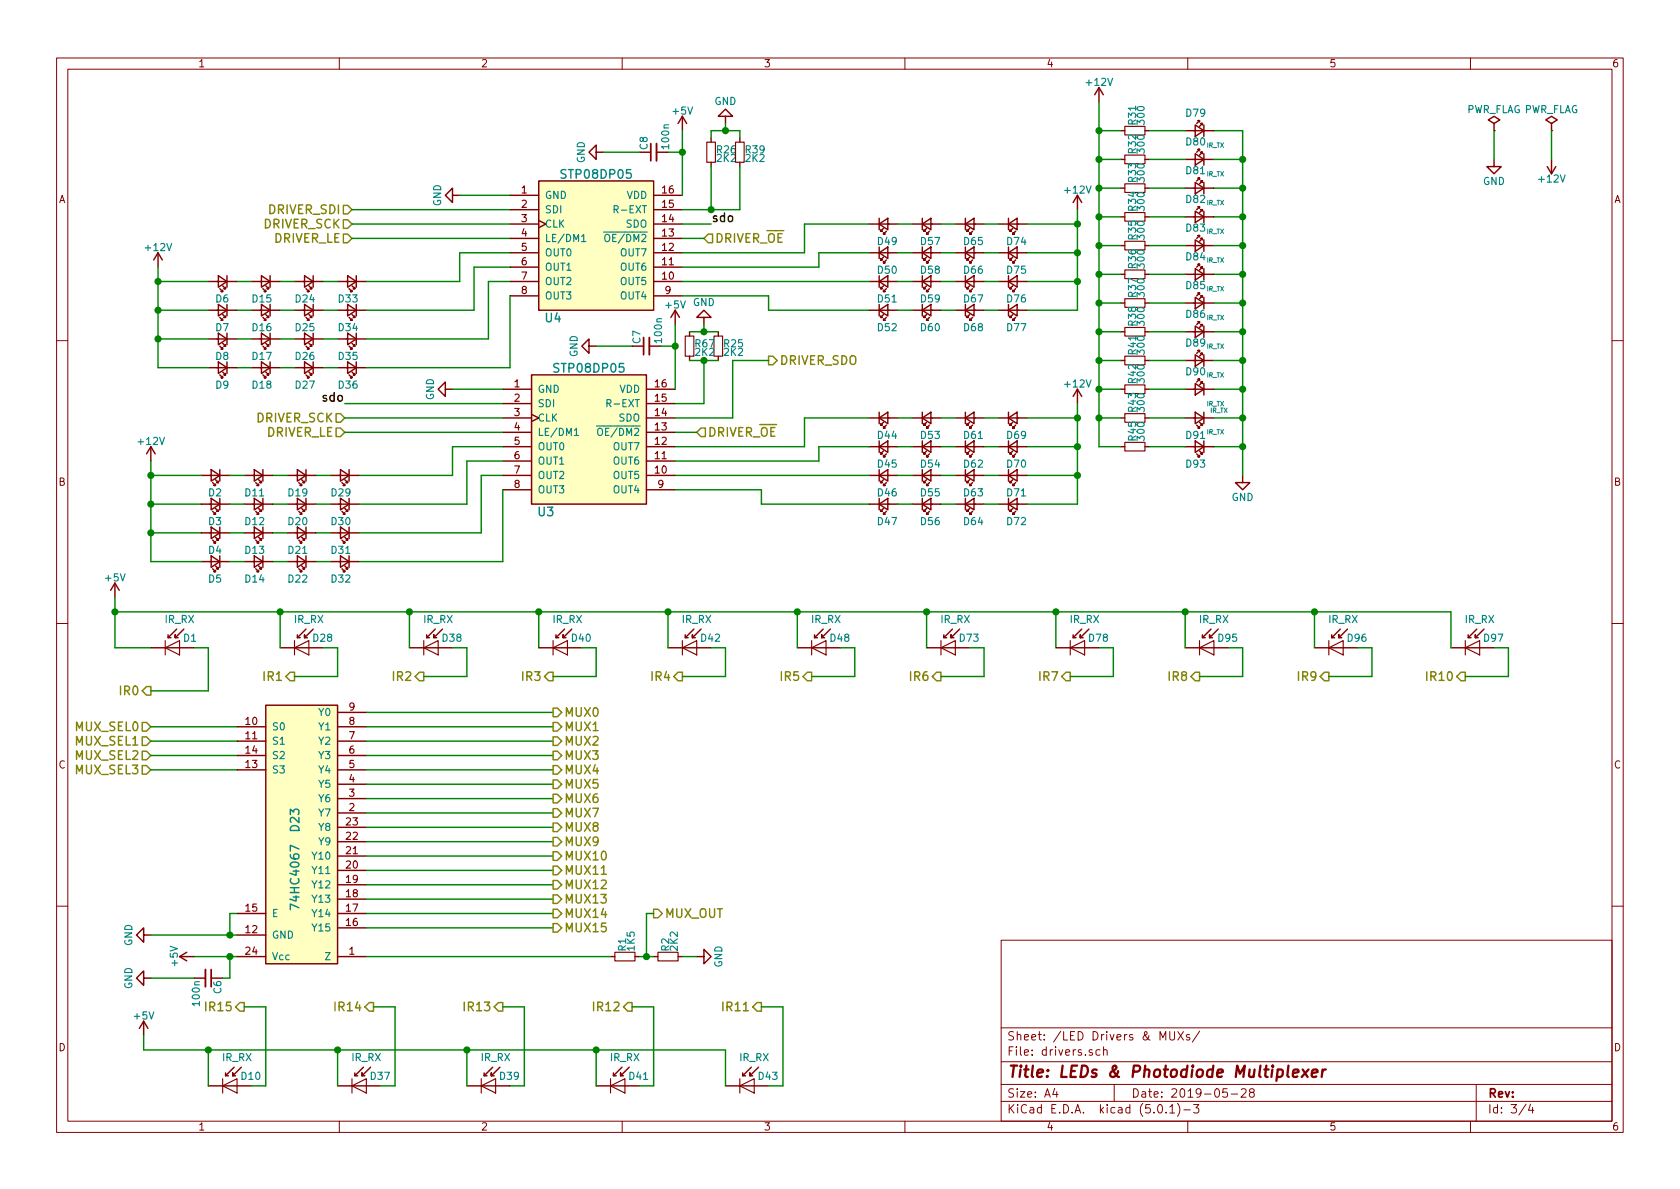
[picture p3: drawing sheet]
<svg xmlns="http://www.w3.org/2000/svg" width="297mm" height="210mm" viewBox="0 0 297 210" stroke-linecap="round" stroke-linejoin="round" font-family="sans-serif">
<defs><g id="words">
<text font-size="2.8" fill="#840000" x="178" y="190.5">Title: LEDs &amp; Photodiode Multiplexer</text>
<g font-size="2.1" fill="#008484">
<text x="99.5" y="31.6">STP08DP05</text>
<text x="96.4" y="57">U4</text>
<text x="98.2" y="65.9">STP08DP05</text>
<text x="95.2" y="91.3">U3</text>
<text x="52.9" y="147" transform="rotate(-90 52.9 147)">D23</text>
<text x="52.9" y="160.2" transform="rotate(-90 52.9 160.2)">74HC4067</text>
</g>
<g font-size="2.1" fill="#848400">
<text x="46.7" y="40.4">DRIVER_SCK</text>
<text x="47.6" y="37.8">DRIVER_SDI</text>
<text x="48.4" y="42.9">DRIVER_LE</text>
<text x="126.3" y="42.9">DRIVER_OE</text>
<text x="137.8" y="64.5">DRIVER_SDO</text>
<text x="45.4" y="74.7">DRIVER_SCK</text>
<text x="47.2" y="77.2">DRIVER_LE</text>
<text x="125.1" y="77.2">DRIVER_OE</text>
<text x="21.5" y="122.9">IR0</text>
<text x="46.9" y="120.4">IR1</text>
<text x="69.7" y="120.4">IR2</text>
<text x="92.6" y="120.4">IR3</text>
<text x="115.5" y="120.4">IR4</text>
<text x="138.3" y="120.4">IR5</text>
<text x="161.2" y="120.4">IR6</text>
<text x="184" y="120.4">IR7</text>
<text x="206.9" y="120.4">IR8</text>
<text x="229.8" y="120.4">IR9</text>
<text x="252.7" y="120.4">IR10</text>
<text x="13.6" y="129.3">MUX_SEL0</text>
<text x="13.6" y="131.8">MUX_SEL1</text>
<text x="99.7" y="126.7">MUX0</text>
<text x="99.7" y="129.3">MUX1</text>
<text x="99.7" y="131.8">MUX2</text>
<text x="13.6" y="134.4">MUX_SEL2</text>
<text x="13.6" y="136.9">MUX_SEL3</text>
<text x="99.7" y="134.4">MUX3</text>
<text x="99.7" y="136.9">MUX4</text>
<text x="99.7" y="139.4">MUX5</text>
<text x="99.7" y="142">MUX6</text>
<text x="99.7" y="144.5">MUX7</text>
<text x="99.7" y="147.1">MUX8</text>
<text x="99.7" y="149.6">MUX9</text>
<text x="99.7" y="152.1">MUX10</text>
<text x="99.7" y="154.7">MUX11</text>
<text x="99.7" y="157.2">MUX12</text>
<text x="99.7" y="159.8">MUX13</text>
<text x="99.7" y="162.3">MUX14</text>
<text x="99.7" y="164.8">MUX15</text>
<text x="117.4" y="162.3">MUX_OUT</text>
<text x="36.8" y="178.8">IR15</text>
<text x="59.7" y="178.8">IR14</text>
<text x="82.5" y="178.8">IR13</text>
<text x="105.4" y="178.8">IR12</text>
<text x="128.3" y="178.8">IR11</text>
</g>
<g font-size="2.1">
<text x="125.7" y="39.3">sdo</text>
<text x="57.2" y="71">sdo</text>
</g>
<g font-size="2.1" fill="#840000">
<text x="178" y="184">Sheet: /LED Drivers &amp; MUXs/</text>
<text x="178" y="186.7">File: drivers.sch</text>
<text x="178" y="196.9">KiCad E.D.A. kicad (5.0.1)-3</text>
<text x="178" y="194.1">Size: A4</text>
<text x="200" y="194.1">Date: 2019-05-28</text>
<text x="263" y="194.1">Rev:</text>
<text x="263" y="196.9">Id: 3/4</text>
</g>
<g font-size="1.8" fill="#840000">
<text x="35" y="11.9">1</text>
<text x="85" y="11.9">2</text>
<text x="135" y="11.9">3</text>
<text x="185" y="11.9">4</text>
<text x="235" y="11.9">5</text>
<text x="285" y="11.9">6</text>
<text x="10.4" y="35.9">A</text>
<text x="92.2" y="34.2">1</text>
<text x="117.1" y="34.2">16</text>
<text x="285.4" y="35.9">A</text>
<text x="92.2" y="36.7">2</text>
<text x="92.2" y="39.3">3</text>
<text x="92.2" y="41.8">4</text>
<text x="117.1" y="41.8">13</text>
<text x="117.1" y="39.3">14</text>
<text x="117.1" y="36.7">15</text>
<text x="92.2" y="44.4">5</text>
<text x="92.2" y="46.9">6</text>
<text x="117.1" y="46.9">11</text>
<text x="117.1" y="44.4">12</text>
<text x="92.2" y="49.4">7</text>
<text x="92.2" y="52">8</text>
<text x="117.1" y="49.4">10</text>
<text x="117.6" y="52">9</text>
<text x="91" y="68.5">1</text>
<text x="91" y="71">2</text>
<text x="115.9" y="71">15</text>
<text x="115.9" y="68.5">16</text>
<text x="91" y="73.6">3</text>
<text x="91" y="76.1">4</text>
<text x="115.9" y="76.1">13</text>
<text x="115.9" y="73.6">14</text>
<text x="91" y="78.7">5</text>
<text x="91" y="81.2">6</text>
<text x="91" y="83.7">7</text>
<text x="115.9" y="83.7">10</text>
<text x="115.9" y="81.2">11</text>
<text x="115.9" y="78.7">12</text>
<text x="10.4" y="85.9">B</text>
<text x="91" y="86.3">8</text>
<text x="116.4" y="86.3">9</text>
<text x="285.4" y="85.9">B</text>
<text x="61.7" y="125.6">9</text>
<text x="43.5" y="128.2">10</text>
<text x="43.5" y="130.7">11</text>
<text x="61.7" y="130.7">7</text>
<text x="61.7" y="128.2">8</text>
<text x="10.4" y="135.9">C</text>
<text x="43.5" y="135.8">13</text>
<text x="43.5" y="133.3">14</text>
<text x="61.7" y="135.8">5</text>
<text x="61.7" y="133.3">6</text>
<text x="285.4" y="135.9">C</text>
<text x="61.7" y="143.4">2</text>
<text x="61.7" y="140.9">3</text>
<text x="61.7" y="138.3">4</text>
<text x="61.3" y="148.5">22</text>
<text x="61.3" y="146">23</text>
<text x="61.3" y="153.6">20</text>
<text x="61.3" y="151">21</text>
<text x="43.5" y="161.2">15</text>
<text x="61.3" y="161.2">17</text>
<text x="61.3" y="158.7">18</text>
<text x="61.3" y="156.1">19</text>
<text x="43.5" y="165">12</text>
<text x="61.3" y="163.7">16</text>
<text x="43.5" y="168.8">24</text>
<text x="61.7" y="168.8">1</text>
<text x="10.4" y="185.9">D</text>
<text x="285.4" y="185.9">D</text>
<text x="35" y="199.9">1</text>
<text x="85" y="199.9">2</text>
<text x="135" y="199.9">3</text>
<text x="185" y="199.9">4</text>
<text x="235" y="199.9">5</text>
<text x="285" y="199.9">6</text>
</g>
<g font-size="1.8" fill="#008484">
<text x="192.2" y="15.2">+12V</text>
<text x="119" y="20.3">+5V</text>
<text x="126.3" y="18.6">GND</text>
<text x="200.9" y="22" transform="rotate(-90 200.9 22)">R31</text>
<text x="202.4" y="21.9" transform="rotate(-90 202.4 21.9)">300</text>
<text x="209.8" y="20.6">D79</text>
<text x="259.2" y="20">PWR_FLAG PWR_FLAG</text>
<text x="103.4" y="28.9" transform="rotate(-90 103.4 28.9)">GND</text>
<text x="114.5" y="26.4" transform="rotate(-90 114.5 26.4)">C8</text>
<text x="118.3" y="26.2" transform="rotate(-90 118.3 26.2)">100n</text>
<text x="126.8" y="27.1">R26</text>
<text x="126.8" y="28.6">2K2</text>
<text x="131.9" y="27.1">R39</text>
<text x="131.9" y="28.6">2K2</text>
<text x="200.9" y="27.1" transform="rotate(-90 200.9 27.1)">R32</text>
<text x="202.4" y="27" transform="rotate(-90 202.4 27)">300</text>
<text x="209.8" y="25.7">D80</text>
<text x="96.3" y="35.2">GND</text>
<text x="110.8" y="35.2">VDD</text>
<text x="188.4" y="34.2">+12V</text>
<text x="200.9" y="32.2" transform="rotate(-90 200.9 32.2)">R33</text>
<text x="202.4" y="32" transform="rotate(-90 202.4 32)">300</text>
<text x="209.8" y="35.9">D82</text>
<text x="209.8" y="30.8">D81</text>
<text x="262.2" y="32.7">GND</text>
<text x="272.2" y="32.3">+12V</text>
<text x="78" y="36.5" transform="rotate(-90 78 36.5)">GND</text>
<text x="96.3" y="37.7">SDI</text>
<text x="96.3" y="40.3">CLK</text>
<text x="109.2" y="37.7">R-EXT</text>
<text x="110.7" y="40.3">SDO</text>
<text x="200.9" y="37.3" transform="rotate(-90 200.9 37.3)">R34</text>
<text x="202.4" y="37.1" transform="rotate(-90 202.4 37.1)">300</text>
<text x="209.8" y="41">D83</text>
<text x="25.9" y="44.4">+12V</text>
<text x="96.3" y="42.8">LE/DM1</text>
<text x="96.3" y="45.3">OUT0</text>
<text x="96.3" y="47.9">OUT1</text>
<text x="107.8" y="42.8">OE/DM2</text>
<text x="109.8" y="47.9">OUT6</text>
<text x="109.8" y="45.3">OUT7</text>
<text x="155.2" y="43.3">D49</text>
<text x="162.9" y="43.3">D57</text>
<text x="170.5" y="43.3">D65</text>
<text x="178.1" y="43.3">D74</text>
<text x="200.9" y="47.4" transform="rotate(-90 200.9 47.4)">R36</text>
<text x="200.9" y="42.3" transform="rotate(-90 200.9 42.3)">R35</text>
<text x="202.4" y="47.3" transform="rotate(-90 202.4 47.3)">300</text>
<text x="202.4" y="42.2" transform="rotate(-90 202.4 42.2)">300</text>
<text x="209.8" y="46">D84</text>
<text x="38.2" y="53.5">D6</text>
<text x="44.7" y="53.5">D15</text>
<text x="52.3" y="53.5">D24</text>
<text x="59.9" y="53.5">D33</text>
<text x="96.3" y="50.4">OUT2</text>
<text x="96.3" y="53">OUT3</text>
<text x="109.8" y="53">OUT4</text>
<text x="109.8" y="50.4">OUT5</text>
<text x="155.2" y="53.5">D51</text>
<text x="155.2" y="48.4">D50</text>
<text x="162.9" y="53.5">D59</text>
<text x="162.9" y="48.4">D58</text>
<text x="170.5" y="53.5">D67</text>
<text x="170.5" y="48.4">D66</text>
<text x="178.1" y="53.5">D76</text>
<text x="178.1" y="48.4">D75</text>
<text x="200.9" y="52.5" transform="rotate(-90 200.9 52.5)">R37</text>
<text x="202.4" y="52.4" transform="rotate(-90 202.4 52.4)">300</text>
<text x="209.8" y="51.1">D85</text>
<text x="38.2" y="58.6">D7</text>
<text x="44.7" y="58.6">D16</text>
<text x="52.3" y="58.6">D25</text>
<text x="59.9" y="58.6">D34</text>
<text x="117.8" y="54.6">+5V</text>
<text x="122.5" y="54.1">GND</text>
<text x="155.2" y="58.6">D52</text>
<text x="162.9" y="58.6">D60</text>
<text x="170.5" y="58.6">D68</text>
<text x="178.1" y="58.6">D77</text>
<text x="200.9" y="57.6" transform="rotate(-90 200.9 57.6)">R38</text>
<text x="202.4" y="57.4" transform="rotate(-90 202.4 57.4)">300</text>
<text x="209.8" y="56.2">D86</text>
<text x="38.2" y="63.6">D8</text>
<text x="44.7" y="63.6">D17</text>
<text x="52.3" y="63.6">D26</text>
<text x="59.9" y="63.6">D35</text>
<text x="102.1" y="63.2" transform="rotate(-90 102.1 63.2)">GND</text>
<text x="113.2" y="60.7" transform="rotate(-90 113.2 60.7)">C7</text>
<text x="117" y="60.5" transform="rotate(-90 117 60.5)">100n</text>
<text x="123" y="61.4">R67</text>
<text x="123" y="62.9">2K2</text>
<text x="128.1" y="61.4">R25</text>
<text x="128.1" y="62.9">2K2</text>
<text x="200.9" y="62.7" transform="rotate(-90 200.9 62.7)">R41</text>
<text x="202.4" y="62.5" transform="rotate(-90 202.4 62.5)">300</text>
<text x="209.8" y="61.3">D89</text>
<text x="38.2" y="68.7">D9</text>
<text x="44.7" y="68.7">D18</text>
<text x="52.3" y="68.7">D27</text>
<text x="59.9" y="68.7">D36</text>
<text x="76.7" y="70.8" transform="rotate(-90 76.7 70.8)">GND</text>
<text x="95" y="69.5">GND</text>
<text x="109.6" y="69.5">VDD</text>
<text x="188.4" y="68.5">+12V</text>
<text x="200.9" y="67.7" transform="rotate(-90 200.9 67.7)">R42</text>
<text x="202.4" y="67.6" transform="rotate(-90 202.4 67.6)">300</text>
<text x="209.8" y="66.4">D90</text>
<text x="95" y="72">SDI</text>
<text x="95" y="74.5">CLK</text>
<text x="95" y="77.1">LE/DM1</text>
<text x="106.5" y="77.1">OE/DM2</text>
<text x="108" y="72">R-EXT</text>
<text x="109.4" y="74.5">SDO</text>
<text x="155.2" y="77.6">D44</text>
<text x="162.9" y="77.6">D53</text>
<text x="170.5" y="77.6">D61</text>
<text x="178.1" y="77.6">D69</text>
<text x="200.9" y="77.9" transform="rotate(-90 200.9 77.9)">R45</text>
<text x="200.9" y="72.8" transform="rotate(-90 200.9 72.8)">R43</text>
<text x="202.4" y="77.8" transform="rotate(-90 202.4 77.8)">300</text>
<text x="202.4" y="72.7" transform="rotate(-90 202.4 72.7)">300</text>
<text x="209.8" y="77.6">D91</text>
<text x="24.6" y="78.7">+12V</text>
<text x="95" y="79.6">OUT0</text>
<text x="95" y="82.2">OUT1</text>
<text x="108.6" y="82.2">OUT6</text>
<text x="108.6" y="79.6">OUT7</text>
<text x="155.2" y="82.7">D45</text>
<text x="162.9" y="82.7">D54</text>
<text x="170.5" y="82.7">D62</text>
<text x="178.1" y="82.7">D70</text>
<text x="209.8" y="82.7">D93</text>
<text x="36.9" y="87.8">D2</text>
<text x="43.4" y="87.8">D11</text>
<text x="51" y="87.8">D19</text>
<text x="58.6" y="87.8">D29</text>
<text x="95" y="84.7">OUT2</text>
<text x="95" y="87.2">OUT3</text>
<text x="108.6" y="87.2">OUT4</text>
<text x="108.6" y="84.7">OUT5</text>
<text x="155.2" y="87.8">D46</text>
<text x="162.9" y="87.8">D55</text>
<text x="170.5" y="87.8">D63</text>
<text x="178.1" y="87.8">D71</text>
<text x="217.8" y="88.6">GND</text>
<text x="36.9" y="92.9">D3</text>
<text x="43.4" y="92.9">D12</text>
<text x="51" y="92.9">D20</text>
<text x="58.6" y="92.9">D30</text>
<text x="155.2" y="92.9">D47</text>
<text x="162.9" y="92.9">D56</text>
<text x="170.5" y="92.9">D64</text>
<text x="178.1" y="92.9">D72</text>
<text x="36.9" y="97.9">D4</text>
<text x="43.4" y="97.9">D13</text>
<text x="51" y="97.9">D21</text>
<text x="58.6" y="97.9">D31</text>
<text x="18.7" y="102.8">+5V</text>
<text x="36.9" y="103">D5</text>
<text x="43.4" y="103">D14</text>
<text x="51" y="103">D22</text>
<text x="58.6" y="103">D32</text>
<text x="29.2" y="110.2">IR_RX</text>
<text x="32.5" y="113.5">D1</text>
<text x="52" y="110.2">IR_RX</text>
<text x="55.4" y="113.5">D28</text>
<text x="74.9" y="110.2">IR_RX</text>
<text x="78.3" y="113.5">D38</text>
<text x="97.7" y="110.2">IR_RX</text>
<text x="101.1" y="113.5">D40</text>
<text x="120.6" y="110.2">IR_RX</text>
<text x="124" y="113.5">D42</text>
<text x="143.5" y="110.2">IR_RX</text>
<text x="146.9" y="113.5">D48</text>
<text x="166.3" y="110.2">IR_RX</text>
<text x="169.7" y="113.5">D73</text>
<text x="189.2" y="110.2">IR_RX</text>
<text x="192.6" y="113.5">D78</text>
<text x="212" y="110.2">IR_RX</text>
<text x="215.4" y="113.5">D95</text>
<text x="234.9" y="110.2">IR_RX</text>
<text x="238.3" y="113.5">D96</text>
<text x="259" y="110.2">IR_RX</text>
<text x="262.4" y="113.5">D97</text>
<text x="48" y="129.2">S0</text>
<text x="48" y="131.7">S1</text>
<text x="56.5" y="131.7">Y2</text>
<text x="56.5" y="129.2">Y1</text>
<text x="56.5" y="126.6">Y0</text>
<text x="48" y="136.8">S3</text>
<text x="48" y="134.2">S2</text>
<text x="56.5" y="136.8">Y4</text>
<text x="56.5" y="134.2">Y3</text>
<text x="56.5" y="141.9">Y6</text>
<text x="56.5" y="139.3">Y5</text>
<text x="56.5" y="144.4">Y7</text>
<text x="56.5" y="149.5">Y9</text>
<text x="56.5" y="146.9">Y8</text>
<text x="55.5" y="154.6">Y11</text>
<text x="55.5" y="152">Y10</text>
<text x="55.5" y="159.6">Y13</text>
<text x="55.5" y="157.1">Y12</text>
<text x="23.4" y="167.3" transform="rotate(-90 23.4 167.3)">GND</text>
<text x="48" y="166">GND</text>
<text x="48" y="162.2">E</text>
<text x="55.5" y="164.7">Y15</text>
<text x="55.5" y="162.2">Y14</text>
<text x="31.4" y="170.8" transform="rotate(-90 31.4 170.8)">+5V</text>
<text x="48" y="169.8">Vcc</text>
<text x="57.6" y="169.8">Z</text>
<text x="110.7" y="168.2" transform="rotate(-90 110.7 168.2)">R1</text>
<text x="112.2" y="168.1" transform="rotate(-90 112.2 168.1)">1K5</text>
<text x="118.3" y="168.2" transform="rotate(-90 118.3 168.2)">R2</text>
<text x="119.8" y="168.1" transform="rotate(-90 119.8 168.1)">2K2</text>
<text x="127.7" y="171.1" transform="rotate(-90 127.7 171.1)">GND</text>
<text x="23.4" y="174.9" transform="rotate(-90 23.4 174.9)">GND</text>
<text x="35.3" y="177.7" transform="rotate(-90 35.3 177.7)">100n</text>
<text x="39.1" y="175.7" transform="rotate(-90 39.1 175.7)">C6</text>
<text x="23.8" y="180.3">+5V</text>
<text x="39.3" y="187.6">IR_RX</text>
<text x="42.7" y="191">D10</text>
<text x="62.2" y="187.6">IR_RX</text>
<text x="65.6" y="191">D37</text>
<text x="85" y="187.6">IR_RX</text>
<text x="88.4" y="191">D39</text>
<text x="107.9" y="187.6">IR_RX</text>
<text x="111.3" y="191">D41</text>
<text x="130.8" y="187.6">IR_RX</text>
<text x="134.2" y="191">D43</text>
</g>
<g font-size="1.1" fill="#008484">
<text x="213.4" y="26.1">IR_TX</text>
<text x="213.4" y="31.2">IR_TX</text>
<text x="213.4" y="41.3">IR_TX</text>
<text x="213.4" y="36.2">IR_TX</text>
<text x="213.4" y="46.4">IR_TX</text>
<text x="213.4" y="51.5">IR_TX</text>
<text x="213.4" y="56.6">IR_TX</text>
<text x="213.4" y="61.6">IR_TX</text>
<text x="213.4" y="71.8">IR_TX</text>
<text x="213.4" y="66.7">IR_TX</text>
<text x="213.4" y="76.8">IR_TX</text>
<text x="214" y="73">IR_TX</text>
</g>
</g></defs>
<g fill="none" stroke="#840000" stroke-width=".18">
<path d="M10 10.3h277v189.9h-277zM12 12.2h273v186.1h-273zM60 10.3v1.9M110 10.3v1.9M160 10.3v1.9M210 10.3v1.9M260 10.3v1.9M10 60.2h2M285 60.2h2M10 110.3h2M285 110.3h2M10 160.2h2"/>
<path d="M177 166.3h108v32h-108zM285 160.2h2M60 198.3v1.9M110 198.3v1.9M160 198.3v1.9M177 194.8h108M177 191.8h108M177 187.8h108M177 181.8h108M186.5 192.5l-.4 1h1M186.8 193v1M194.5 185.7l-.4-.1-.3 .3v.6l.3 .1 .4-.1"/>
<path d="M195.1 185.7l.2-.1 .4 .1 .1 .9M195.1 185.1v1.5M197 191.8v3M204.8 195.5l.4-.2a.94 .94 0 0 1 0 1.5 .79 .79 0 0 1-.4-1.3zM205.1 183.9v-1.5l.5 1.1 .5-1.1v1.5M206.2 196.7v.1M206.8 195.8l.5-.5v1.5M206.8 182.4v1.2l.3 .3 .5-.1 .1-1.4M206.8 196.8h.9M208.2 195.1a1.71 1.71 0 0 1 0 2.3M208.3 182.4l.9 1.5M209.2 182.4l-.9 1.5"/>
<path d="M209.3 196.3h1.2M210 198.3v1.9M210.3 183l-.3-.1-.2 .2v.3l.5 .1v.3h-.5M211 195.3h1l-.5 .6 .4 .1v.7l-.2 .1-.7-.1M212.1 182.3l-1.3 2M217 192.5h-.7l-.1 .7 .2-.1 .5 .1 .1 .2v.5l-.2 .1-.6-.1M217.7 193.5h1.1M219.5 192.7l.2-.2h.3l.3 .2v.3v.2l-.9 .8h.9M221.2 193.2l-.3-.3 .1-.2 .2-.2 .4 .1 .2 .2-.1 .2-.6 .2a.48 .48 0 0 0-.1 .7l.2 .1 .5-.1a.48 .48 0 0 0-.1-.7h-.1M260 198.3v1.9M261 191.8v6.5M269.8 195.2l-1.2 2"/>
<path d="M270.6 195.2l-.3 1.1h.9M271 195.8v1"/>
</g>
<path d="M228.6 189.8l1-.2-.1-.4-.5-.1-.3 .3-.1 .9 .2 .1 .6-.1M230.3 189.1l.9 1.3M231.4 189.1l-1.3 1.3M232 189.8l.9-.2v-.4h-.8l-.2 1 .3 .2 .5-.1M233.9 189.1l-.2 1.3M234.4 189.1a.54 .54 0 0 0-.6 .4" fill="none" stroke="#840000" stroke-width=".41"/>
<g fill="none" stroke="#840000" stroke-width=".25">
<path d="M194.3 15.5l-.8 1.3M194.3 15.5v2.5M194.3 15.5l.8 1.3M80 34.5v-1.2l-1.3 1.2 1.3 1.3v-1.3h1.3M90.2 34.5h5M90.2 37.1h5M90.2 39.6h5M95.2 32h20.4v22.9h-20.4zM95.2 39l1.3 .6-1.3 .7M105.4 26.9v-1.3l-1.3 1.3 1.3 1.3v-1.3h1.3M115.6 34.5h5M115.6 37.1h5"/>
<path d="M115.6 39.6h5M116.1 26.9h2M120.6 20.6l-.7 1.2M120.6 20.6v2.5M120.6 20.6l.8 1.2M125.7 24.4v.7M125.7 28.7v.8M128.3 20.6h1.2l-1.2-1.3-1.3 1.3h1.3v1.2M130.8 24.4v.7M130.8 28.7v.8M153.7 39.6h5M155.4 39.6l1.6-1v2z"/>
<path d="M155.4 38.6v2M161.3 39.6h5.1M163.1 39.6l1.5-1v2zM163.1 38.6v2M168.9 39.6h5.1M170.7 39.6l1.5-1v2zM170.7 38.6v2M176.5 39.6h5.1M178.3 39.6l1.5-1v2zM178.3 38.6v2M190.5 34.5l-.8 1.3M190.5 34.5v2.6"/>
<path d="M190.5 34.5l.8 1.3M198.1 38.3h.8M198.1 33.3h.8M198.1 28.2h.8M198.1 23.1h.8M202.4 38.3h.8M202.4 33.3h.8M202.4 28.2h.8M202.4 23.1h.8M209.5 38.3h5.1M209.5 33.3h5.1M209.5 28.2h5.1"/>
<path d="M209.5 23.1h5.1M211.3 37.3l1.6 1-1.6 1.1zM211.3 32.3l1.6 1-1.6 1zM211.3 27.2l1.6 1-1.6 1zM211.3 22.1l1.6 1-1.6 1zM212.1 36.8v-.2h-.3h.3l-.5 .5M212.1 31.7v-.2h-.3h.3l-.5 .5M212.1 26.7v-.3h-.3h.3l-.5 .5M212.1 21.6v-.3h-.3h.3l-.5 .5M212.6 37.3v-.2h-.3h.3l-.5 .5M212.6 32.3v-.3h-.3h.3l-.5 .5M212.6 27.2v-.3h-.3h.3l-.5 .5"/>
<path d="M212.6 22.1v-.3h-.3h.3l-.5 .5M212.9 22.1v2M212.9 27.2v2M212.9 32.3v2M212.9 37.3v2.1M264.2 21.8l1-.6-1-.6-1.1 .6 1.1 .6v1.3M264.2 23.1h.1M264.2 28.2v1.3h1.2l-1.2 1.2-1.3-1.2h1.3M273.6 29.5l.7 1.2M274.3 21.8l1-.6-1-.6-1 .6 1 .6v1.3M274.3 23.1h.1M274.3 28.2v2.5"/>
<path d="M275.1 29.5l-.8 1.2M27.9 44.7l-.7 1.3M27.9 44.7v2.5M27.9 44.7l.8 1.3M36.8 49.8h5.1M36.8 54.9h5.1M36.8 59.9h5.1M38.6 48.8l1.5 1-1.5 1zM38.6 53.8l1.5 1.1-1.5 1zM38.6 58.9l1.5 1-1.5 1.1zM38.9 51l.5 .6h-.3h.3v-.3M38.9 56.1l.5 .5h-.3h.3v-.2"/>
<path d="M39.4 50.5l.5 .5h-.3h.3v-.2M39.4 55.6l.5 .5h-.3h.3v-.2M40.1 48.8v2M40.1 53.8v2.1M40.1 58.9v2.1M44.4 49.8h5.1M44.4 54.9h5.1M44.4 59.9h5.1M46.2 48.8l1.6 1-1.6 1zM46.2 53.8l1.6 1.1-1.6 1zM46.2 58.9l1.6 1-1.6 1.1zM46.5 51l.5 .6h-.3h.3v-.3"/>
<path d="M46.5 56.1l.5 .5h-.3h.3v-.2M47 50.5l.5 .5h-.3h.3v-.2M47 55.6l.5 .5h-.3h.3v-.2M47.8 48.8v2M47.8 53.8v2.1M47.8 58.9v2.1M52.1 49.8h5M52.1 54.9h5M52.1 59.9h5M53.8 48.8l1.6 1-1.6 1zM53.8 53.8l1.6 1.1-1.6 1zM53.8 58.9l1.6 1-1.6 1.1z"/>
<path d="M54.1 51l.5 .6h-.2h.2v-.3M54.1 56.1l.5 .5h-.2h.2v-.2M54.6 50.5l.5 .5h-.2h.2v-.2M54.6 55.6l.5 .5h-.2h.2v-.2M55.4 48.8v2M55.4 53.8v2.1M55.4 58.9v2.1M59.7 49.8h5.1M59.7 54.9h5.1M59.7 59.9h5.1M61.5 48.8l1.5 1-1.5 1zM61.5 53.8l1.5 1.1-1.5 1z"/>
<path d="M61.5 58.9l1.5 1-1.5 1.1zM61.7 51l.5 .6h-.2h.2v-.3M61.7 56.1l.5 .5h-.2h.2v-.2M62.2 50.5l.5 .5h-.2h.2v-.2M62.2 55.6l.5 .5h-.2h.2v-.2M63 48.8v2M63 53.8v2.1M63 58.9v2.1M90.2 49.8h5M90.2 42.2h5M90.2 44.7h5M90.2 47.2h5"/>
<path d="M90.2 52.3h5M115.6 49.8h5M115.6 42.2h5M115.6 44.7h5M115.6 47.2h5M115.6 52.3h5M119.4 54.9l-.8 1.2M119.4 54.9v2.5M119.4 54.9l.7 1.2M121.9 58.7v.7M124.5 56.1h1.2l-1.2-1.2-1.3 1.2h1.3v1.3M127 58.7v.7"/>
<path d="M153.7 49.8h5M153.7 44.7h5M153.7 54.9h5M155.4 49.8l1.6-1v2zM155.4 54.9l1.6-1.1v2.1zM155.4 44.7l1.6-1v2zM155.4 43.7v2M155.4 48.8v2M155.4 53.8v2.1M156.2 50.5l-.5 .5h.3h-.3v-.2M156.2 55.6l-.5 .5h.3h-.3v-.2M156.2 40.4l-.5 .5h.3h-.3v-.3"/>
<path d="M156.2 45.5l-.5 .5h.3h-.3v-.3M156.7 51l-.5 .6h.3h-.3v-.3M156.7 56.1l-.5 .5h.3h-.3v-.2M156.7 40.9l-.5 .5h.3h-.3v-.3M156.7 46l-.5 .5h.3h-.3v-.3M161.3 49.8h5.1M161.3 44.7h5.1M161.3 54.9h5.1M163.1 49.8l1.5-1v2zM163.1 54.9l1.5-1.1v2.1zM163.1 44.7l1.5-1v2zM163.1 43.7v2"/>
<path d="M163.1 48.8v2M163.1 53.8v2.1M163.8 50.5l-.5 .5h.3h-.3v-.2M163.8 55.6l-.5 .5h.3h-.3v-.2M163.8 40.4l-.5 .5h.3h-.3v-.3M163.8 45.5l-.5 .5h.3h-.3v-.3M164.3 51l-.5 .6h.3h-.3v-.3M164.3 56.1l-.5 .5h.3h-.3v-.2M164.3 40.9l-.5 .5h.3h-.3v-.3M164.3 46l-.5 .5h.3h-.3v-.3M168.9 49.8h5.1M168.9 44.7h5.1"/>
<path d="M168.9 54.9h5.1M170.7 49.8l1.5-1v2zM170.7 54.9l1.5-1.1v2.1zM170.7 44.7l1.5-1v2zM170.7 43.7v2M170.7 48.8v2M170.7 53.8v2.1M171.4 50.5l-.5 .5h.3h-.3v-.2M171.4 55.6l-.5 .5h.3h-.3v-.2M171.4 40.4l-.5 .5h.3h-.3v-.3M171.4 45.5l-.5 .5h.3h-.3v-.3M172 51l-.6 .6h.3h-.3v-.3"/>
<path d="M172 56.1l-.6 .5h.3h-.3v-.2M172 40.9l-.6 .5h.3h-.3v-.3M172 46l-.6 .5h.3h-.3v-.3M176.5 49.8h5.1M176.5 44.7h5.1M176.5 54.9h5.1M178.3 49.8l1.5-1v2zM178.3 54.9l1.5-1.1v2.1zM178.3 44.7l1.5-1v2zM178.3 43.7v2M178.3 48.8v2M178.3 53.8v2.1"/>
<path d="M179.1 50.5l-.5 .5h.2h-.2v-.2M179.1 55.6l-.5 .5h.2h-.2v-.2M179.1 40.4l-.5 .5h.2h-.2v-.3M179.1 45.5l-.5 .5h.2h-.2v-.3M179.6 51l-.5 .6h.2h-.2v-.3M179.6 56.1l-.5 .5h.2h-.2v-.2M179.6 40.9l-.5 .5h.2h-.2v-.3M179.6 46l-.5 .5h.2h-.2v-.3M198.1 58.7h.8M198.1 53.6h.8M198.1 48.5h.8M198.1 43.4h.8"/>
<path d="M202.4 58.7h.8M202.4 53.6h.8M202.4 48.5h.8M202.4 43.4h.8M209.5 58.7h5.1M209.5 53.6h5.1M209.5 48.5h5.1M209.5 43.4h5.1M211.3 57.7l1.6 1-1.6 1zM211.3 52.6l1.6 1-1.6 1zM211.3 47.5l1.6 1-1.6 1zM211.3 42.4l1.6 1-1.6 1z"/>
<path d="M212.1 57.1v-.2h-.3h.3l-.5 .5M212.1 52.1v-.3h-.3h.3l-.5 .5M212.1 47v-.3h-.3h.3l-.5 .5M212.1 41.9v-.2h-.3h.3l-.5 .5M212.6 57.7v-.3h-.3h.3l-.5 .5M212.6 52.6v-.3h-.3h.3l-.5 .5M212.6 47.5v-.3h-.3h.3l-.5 .5M212.6 42.4v-.2h-.3h.3l-.5 .5M212.9 42.4v2M212.9 47.5v2M212.9 52.6v2M212.9 57.7v2"/>
<path d="M26.7 79l-.8 1.3M26.7 79v2.5M26.7 79l.7 1.3M36.8 65h5.1M38.6 64l1.5 1-1.5 1zM38.9 61.2l.5 .5h-.3h.3v-.2M38.9 66.3l.5 .5h-.3h.3v-.3M39.4 60.7l.5 .5h-.3h.3v-.2M39.4 65.8l.5 .5h-.3h.3v-.3M40.1 64v2M44.4 65h5.1M46.2 64l1.6 1-1.6 1z"/>
<path d="M46.5 61.2l.5 .5h-.3h.3v-.2M46.5 66.3l.5 .5h-.3h.3v-.3M47 60.7l.5 .5h-.3h.3v-.2M47 65.8l.5 .5h-.3h.3v-.3M47.8 64v2M52.1 65h5M53.8 64l1.6 1-1.6 1zM54.1 61.2l.5 .5h-.2h.2v-.2M54.1 66.3l.5 .5h-.2h.2v-.3M54.6 60.7l.5 .5h-.2h.2v-.2M54.6 65.8l.5 .5h-.2h.2v-.3M55.4 64v2"/>
<path d="M59.7 65h5.1M61.5 64l1.5 1-1.5 1zM61.7 61.2l.5 .5h-.2h.2v-.2M61.7 66.3l.5 .5h-.2h.2v-.3M62.2 60.7l.5 .5h-.2h.2v-.2M62.2 65.8l.5 .5h-.2h.2v-.3M63 64v2M78.7 68.8v-1.2l-1.2 1.2 1.2 1.3v-1.3h1.3M88.9 68.8h5.1M88.9 71.4h5.1M88.9 73.9h5.1M88.9 76.4h5.1"/>
<path d="M88.9 79h5.1M94 66.3h20.3v22.8h-20.3zM94 73.3l1.2 .6-1.2 .6M104.1 61.2v-1.3l-1.2 1.3 1.2 1.3v-1.3h1.3M114.3 68.8h5.1M114.3 71.4h5.1M114.3 73.9h5.1M114.3 76.4h5.1M114.3 79h5.1M114.8 61.2h2M121.9 63v.7M127 63v.7"/>
<path d="M153.7 73.9h5M153.7 79h5M155.4 73.9l1.6-1v2zM155.4 79l1.6-1v2zM155.4 72.9v2M155.4 78v2M156.2 74.7l-.5 .5h.3h-.3v-.3M156.2 79.8l-.5 .5h.3h-.3v-.3M156.7 75.2l-.5 .5h.3h-.3v-.3M161.3 73.9h5.1M161.3 79h5.1M163.1 73.9l1.5-1v2z"/>
<path d="M163.1 79l1.5-1v2zM163.1 72.9v2M163.1 78v2M163.8 74.7l-.5 .5h.3h-.3v-.3M163.8 79.8l-.5 .5h.3h-.3v-.3M164.3 75.2l-.5 .5h.3h-.3v-.3M168.9 73.9h5.1M168.9 79h5.1M170.7 73.9l1.5-1v2zM170.7 79l1.5-1v2zM170.7 72.9v2M170.7 78v2"/>
<path d="M171.4 74.7l-.5 .5h.3h-.3v-.3M171.4 79.8l-.5 .5h.3h-.3v-.3M172 75.2l-.6 .5h.3h-.3v-.3M176.5 73.9h5.1M176.5 79h5.1M178.3 73.9l1.5-1v2zM178.3 79l1.5-1v2zM178.3 72.9v2M178.3 78v2M179.1 74.7l-.5 .5h.2h-.2v-.3M179.1 79.8l-.5 .5h.2h-.2v-.3M179.6 75.2l-.5 .5h.2h-.2v-.3"/>
<path d="M190.5 68.8v2.6M190.5 68.8l-.8 1.3M190.5 68.8l.8 1.3M198.1 68.8h.8M198.1 73.9h.8M198.1 79h.8M198.1 63.7h.8M202.4 68.8h.8M202.4 73.9h.8M202.4 79h.8M202.4 63.7h.8M209.5 68.8h5.1"/>
<path d="M209.5 73.9h5.1M209.5 79h5.1M209.5 63.7h5.1M211.3 72.9l1.6 1-1.6 1zM211.3 78l1.6 1-1.6 1zM211.3 67.8l1.6 1-1.6 1zM211.3 62.7l1.6 1-1.6 1.1zM211.6 75.2l.5 .5h-.3h.3v-.3M212.1 74.7l.5 .5h-.3h.3v-.3M212.1 79.8l.5 .5h-.3h.3v-.3M212.1 67.3v-.2h-.3h.3l-.5 .5M212.1 62.2v-.2h-.3h.3l-.5 .5"/>
<path d="M212.6 67.8v-.2h-.3h.3l-.5 .5M212.6 62.7v-.2h-.3h.3l-.5 .5M212.9 62.7v2.1M212.9 67.8v2M212.9 72.9v2M212.9 78v2M35.6 84.1h5M35.6 89.1h5M35.6 94.2h5M35.6 99.3h5M37.3 83.1l1.6 1-1.6 1zM37.3 88.1l1.6 1-1.6 1.1z"/>
<path d="M37.3 93.2l1.6 1-1.6 1zM37.3 98.3l1.6 1-1.6 1zM37.6 85.3l.5 .5h-.3h.3v-.2M37.6 90.4l.5 .5h-.3h.3v-.2M37.6 95.5l.5 .5h-.3h.3v-.2M38.1 84.8l.5 .5h-.2h.2v-.2M38.1 89.9l.5 .5h-.2h.2v-.2M38.1 95l.5 .5h-.2h.2v-.3M38.9 83.1v2M38.9 88.1v2.1M38.9 93.2v2M38.9 98.3v2"/>
<path d="M43.2 84.1h5.1M43.2 89.1h5.1M43.2 94.2h5.1M43.2 99.3h5.1M45 83.1l1.5 1-1.5 1zM45 88.1l1.5 1-1.5 1.1zM45 93.2l1.5 1-1.5 1zM45 98.3l1.5 1-1.5 1zM45.2 85.3l.5 .5h-.2h.2v-.2M45.2 90.4l.5 .5h-.2h.2v-.2M45.2 95.5l.5 .5h-.2h.2v-.2M45.7 84.8l.5 .5h-.2h.2v-.2"/>
<path d="M45.7 89.9l.5 .5h-.2h.2v-.2M45.7 95l.5 .5h-.2h.2v-.3M46.5 83.1v2M46.5 88.1v2.1M46.5 93.2v2M46.5 98.3v2M50.8 84.1h5.1M50.8 89.1h5.1M50.8 94.2h5.1M50.8 99.3h5.1M52.6 83.1l1.5 1-1.5 1zM52.6 88.1l1.5 1-1.5 1.1z"/>
<path d="M52.6 93.2l1.5 1-1.5 1zM52.6 98.3l1.5 1-1.5 1zM52.8 85.3l.5 .5h-.2h.2v-.2M52.8 90.4l.5 .5h-.2h.2v-.2M52.8 95.5l.5 .5h-.2h.2v-.2M53.3 84.8l.5 .5h-.2h.2v-.2M53.3 89.9l.5 .5h-.2h.2v-.2M53.3 95l.5 .5h-.2h.2v-.3M54.1 83.1v2M54.1 88.1v2.1M54.1 93.2v2M54.1 98.3v2"/>
<path d="M58.4 84.1h5.1M58.4 89.1h5.1M58.4 94.2h5.1M58.4 99.3h5.1M60.2 83.1l1.5 1-1.5 1zM60.2 88.1l1.5 1-1.5 1.1zM60.2 93.2l1.5 1-1.5 1zM60.2 98.3l1.5 1-1.5 1zM60.5 85.3l.5 .5h-.3h.3v-.2M60.5 90.4l.5 .5h-.3h.3v-.2M60.5 95.5l.5 .5h-.3h.3v-.2M61 84.8l.5 .5h-.3h.3v-.2"/>
<path d="M61 89.9l.5 .5h-.3h.3v-.2M61 95l.5 .5h-.3h.3v-.3M61.7 83.1v2M61.7 88.1v2.1M61.7 93.2v2M61.7 98.3v2M88.9 84.1h5.1M88.9 81.5h5.1M88.9 86.6h5.1M114.3 84.1h5.1M114.3 81.5h5.1M114.3 86.6h5.1"/>
<path d="M153.7 84.1h5M153.7 89.1h5M155.4 84.1l1.6-1v2zM155.4 89.1l1.6-1v2.1zM155.4 83.1v2M155.4 88.1v2.1M156.2 84.8l-.5 .5h.3h-.3v-.2M156.2 89.9l-.5 .5h.3h-.3v-.2M156.7 85.3l-.5 .5h.3h-.3v-.2M156.7 90.4l-.5 .5h.3h-.3v-.2M156.7 80.3l-.5 .5h.3h-.3v-.3M161.3 84.1h5.1"/>
<path d="M161.3 89.1h5.1M163.1 84.1l1.5-1v2zM163.1 89.1l1.5-1v2.1zM163.1 83.1v2M163.1 88.1v2.1M163.8 84.8l-.5 .5h.3h-.3v-.2M163.8 89.9l-.5 .5h.3h-.3v-.2M164.3 85.3l-.5 .5h.3h-.3v-.2M164.3 90.4l-.5 .5h.3h-.3v-.2M164.3 80.3l-.5 .5h.3h-.3v-.3M168.9 84.1h5.1M168.9 89.1h5.1"/>
<path d="M170.7 84.1l1.5-1v2zM170.7 89.1l1.5-1v2.1zM170.7 83.1v2M170.7 88.1v2.1M171.4 84.8l-.5 .5h.3h-.3v-.2M171.4 89.9l-.5 .5h.3h-.3v-.2M172 85.3l-.6 .5h.3h-.3v-.2M172 90.4l-.6 .5h.3h-.3v-.2M172 80.3l-.6 .5h.3h-.3v-.3M176.5 84.1h5.1M176.5 89.1h5.1M178.3 84.1l1.5-1v2z"/>
<path d="M178.3 89.1l1.5-1v2.1zM178.3 83.1v2M178.3 88.1v2.1M179.1 84.8l-.5 .5h.2h-.2v-.2M179.1 89.9l-.5 .5h.2h-.2v-.2M179.6 85.3l-.5 .5h.2h-.2v-.2M179.6 90.4l-.5 .5h.2h-.2v-.2M179.6 80.3l-.5 .5h.2h-.2v-.3M211.6 80.3l.5 .5h-.3h.3v-.3M219.7 84.1v1.2h1.3l-1.3 1.3-1.3-1.3h1.3M20.3 103.1l-.7 1.3M20.3 103.1v2.6"/>
<path d="M20.3 103.1l.8 1.3M26.7 114.5h7.6M29.7 112.8h.5M31.2 111.2l-1.5 1.6v-.5M32.5 111.2l-1.5 1.6v-.5v.5h.5M37.6 100.6l.5 .5h-.3h.3v-.3M38.1 100.1l.5 .5h-.2h.2v-.3M45.2 100.6l.5 .5h-.2h.2v-.3M45.7 100.1l.5 .5h-.2h.2v-.3M49.5 114.5h7.6M52.6 112.8h.5M52.8 100.6l.5 .5h-.2h.2v-.3"/>
<path d="M53.3 100.1l.5 .5h-.2h.2v-.3M54.1 111.2l-1.5 1.6v-.5M55.4 111.2l-1.6 1.6v-.5v.5h.6M60.5 100.6l.5 .5h-.3h.3v-.3M61 100.1l.5 .5h-.3h.3v-.3M72.4 114.5h7.6M75.4 112.8h.5M77 111.2l-1.6 1.6v-.5M78.2 111.2l-1.5 1.6v-.5v.5h.5M95.2 114.5h7.7M98.3 112.8h.5M99.8 111.2l-1.5 1.6v-.5"/>
<path d="M101.1 111.2l-1.5 1.6v-.5v.5h.5M118.1 114.5h7.6M121.2 112.8h.5M122.7 111.2l-1.5 1.6v-.5M124 111.2l-1.6 1.6v-.5v.5h.5M141 114.5h7.6M144 112.8h.5M145.5 111.2l-1.5 1.6v-.5M146.8 111.2l-1.5 1.6v-.5v.5h.5M163.8 114.5h7.6M166.9 112.8h.5M168.4 111.2l-1.5 1.6v-.5"/>
<path d="M169.7 111.2l-1.6 1.6v-.5v.5h.6M186.7 114.5h7.6M189.7 112.8h.5M191.3 111.2l-1.6 1.6v-.5M192.5 111.2l-1.5 1.6v-.5v.5h.5M209.5 114.5h7.7M212.6 112.8h.5M214.1 111.2l-1.5 1.6v-.5M215.4 111.2l-1.5 1.6v-.5v.5h.5M232.4 114.5h7.6M235.5 112.8h.5M237 111.2l-1.5 1.6v-.5"/>
<path d="M238.3 111.2l-1.6 1.6v-.5v.5h.5M256.5 114.5h7.7M259.6 112.8h.5M261.1 111.2l-1.5 1.6v-.5M262.4 111.2l-1.5 1.6v-.5v.5h.5M41.9 136.1h5.1M41.9 133.6h5.1M41.9 131.1h5.1M41.9 128.5h5.1M47 124.7h12.7v45.7h-12.7zM59.7 138.7h5.1M59.7 136.1h5.1"/>
<path d="M59.7 133.6h5.1M59.7 131.1h5.1M59.7 128.5h5.1M59.7 126h5.1M59.7 143.8h5.1M59.7 141.2h5.1M59.7 153.9h5.1M59.7 151.4h5.1M59.7 148.8h5.1M59.7 146.3h5.1M59.7 159h5.1M59.7 156.5h5.1"/>
<path d="M25.4 165.3v-1.2l-1.3 1.2 1.3 1.3v-1.3h1.3M25.4 173v-1.3l-1.3 1.3 1.3 1.2v-1.2h1.3M31.7 169.2h2.6M31.7 169.2l1.3 .7M33 168.4l-1.3 .8M34.3 173h2M41.9 169.2h5.1M41.9 165.3h5.1M41.9 161.5h5.1M59.7 169.2h5.1M59.7 161.5h5.1M59.7 164.1h5.1"/>
<path d="M107.9 169.2h.8M112.3 169.2h.7M115.6 169.2h.7M119.9 169.2h.7M123.2 169.2h1.3v-1.3l1.2 1.3-1.2 1.2v-1.2M25.4 180.6l-.8 1.3M25.4 180.6v2.5M25.4 180.6l.8 1.3M36.8 192h7.6M39.9 190.2h.5M41.4 188.7l-1.5 1.5v-.5M42.7 188.7l-1.6 1.5v-.5v.5h.6"/>
<path d="M59.7 192h7.6M62.7 190.2h.5M64.3 188.7l-1.6 1.5v-.5M65.5 188.7l-1.5 1.5v-.5v.5h.5M82.5 192h7.7M85.6 190.2h.5M87.1 188.7l-1.5 1.5v-.5M88.4 188.7l-1.5 1.5v-.5v.5h.5M105.4 192h7.6M108.5 190.2h.5M110 188.7l-1.5 1.5v-.5M111.3 188.7l-1.6 1.5v-.5v.5h.5"/>
<path d="M128.3 192h7.6M131.3 190.2h.5M132.8 188.7l-1.5 1.5v-.5M134.1 188.7l-1.5 1.5v-.5v.5h.5"/>
</g>
<g fill="#ffffc2" stroke="#ffffc2" stroke-width=".18">
<path d="M94 66.3h20.3v22.8h-20.3z"/>
<path d="M95.2 32h20.4v22.9h-20.4z"/>
<path d="M47 124.7h12.7v45.7h-12.7z"/>
</g>
<path d="M108.6 37l.6-.1v-.4l-.1-.1h-.5v1.2M102.8 41.8l.4-.4v1.3M102.8 42.7h.8M106.7 41h1.3M107 41.6l.2-.2a.47 .47 0 0 1 .6 .5l-.1 .6-.2 .2h-.4a1 1 0 0 1-.1-1.1zM101.5 76.1l.4-.4v1.3M101.5 77h.8M105.4 75.3h1.4M105.7 75.9l.3-.2a.47 .47 0 0 1 .5 .5v.6l-.3 .2h-.4a1 1 0 0 1-.1-1.1zM107.3 71.3l.7-.1v-.4l-.2-.1h-.5v1.2" fill="none" stroke="#008484" stroke-width=".2"/>
<g fill="none" stroke="#840000" stroke-width=".2">
<path d="M125 25.1h1.5v3.6h-1.5zM130 25.1h1.6v3.6h-1.6zM198.9 22.3h3.5v1.6h-3.5zM198.9 27.4h3.5v1.6h-3.5zM198.9 32.5h3.5v1.5h-3.5zM198.9 37.6h3.5v1.5h-3.5zM121.2 59.4h1.5v3.6h-1.5zM126.2 59.4h1.6v3.6h-1.6zM198.9 42.7h3.5v1.5h-3.5zM198.9 47.7h3.5v1.6h-3.5zM198.9 52.8h3.5v1.6h-3.5zM198.9 57.9h3.5v1.5h-3.5z"/>
<path d="M198.9 63h3.5v1.5h-3.5zM198.9 68.1h3.5v1.5h-3.5zM198.9 73.1h3.5v1.6h-3.5zM198.9 78.2h3.5v1.6h-3.5zM29.2 114.5l2.5-1.2v2.5zM29.2 113.3v2.5M52.1 114.5l2.5-1.2v2.5zM52.1 113.3v2.5M74.9 114.5l2.6-1.2v2.5zM74.9 113.3v2.5M97.8 114.5l2.5-1.2v2.5zM97.8 113.3v2.5"/>
<path d="M120.6 114.5l2.6-1.2v2.5zM120.6 113.3v2.5M143.5 114.5l2.5-1.2v2.5zM143.5 113.3v2.5M166.4 114.5l2.5-1.2v2.5zM166.4 113.3v2.5M189.2 114.5l2.6-1.2v2.5zM189.2 113.3v2.5M212.1 114.5l2.5-1.2v2.5zM212.1 113.3v2.5M234.9 114.5l2.6-1.2v2.5zM234.9 113.3v2.5"/>
<path d="M259.1 114.5l2.5-1.2v2.5zM259.1 113.3v2.5M108.7 168.4h3.6v1.5h-3.6zM116.3 168.4h3.6v1.5h-3.6zM39.4 192l2.5-1.3v2.6zM39.4 190.7v2.6M62.2 192l2.6-1.3v2.6zM62.2 190.7v2.6M85.1 192l2.5-1.3v2.6zM85.1 190.7v2.6M107.9 192l2.6-1.3v2.6zM107.9 190.7v2.6"/>
<path d="M130.8 192l2.5-1.3v2.6zM130.8 190.7v2.6"/>
</g>
<g fill="none" stroke="#848400" stroke-width=".25">
<path d="M60.7 36.3h.8l.7 .8-.7 .7h-.8zM60.7 38.9h.8l.7 .7-.7 .8h-.8zM60.7 41.4h.8l.7 .8-.7 .7h-.8zM124.5 42.2l.7-.8h.8v1.5h-.8zM59.4 73.1h.8l.8 .8-.8 .8h-.8zM59.4 75.7h.8l.8 .7-.8 .8h-.8zM124 75.7h.7v1.5h-.7l-.8-.8zM135.9 63h.8l.7 .7-.7 .8h-.8zM51.3 118.9h.8v1.5h-.8l-.8-.8zM74.2 118.9h.7v1.5h-.7l-.8-.8zM97 118.9h.8v1.5h-.8l-.7-.8zM119.9 118.9h.7v1.5h-.7l-.8-.8z"/>
<path d="M142.7 118.9h.8v1.5h-.8l-.7-.8zM165.6 118.9h.8v1.5h-.8l-.8-.8zM188.5 118.9h.7v1.5h-.7l-.8-.8zM211.3 118.9h.8v1.5h-.8l-.7-.8zM234.2 118.9h.7v1.5h-.7l-.8-.8zM258.3 118.9h.8v1.5h-.8l-.7-.8zM25.1 127.8h.8l.8 .7-.8 .8h-.8zM25.1 130.3h.8l.8 .8-.8 .7h-.8zM25.1 132.8h.8l.8 .8-.8 .8h-.8zM25.1 135.4h.8l.8 .7-.8 .8h-.8zM25.9 121.4h.8v1.5h-.8l-.8-.7zM97.8 125.2h.8l.7 .8-.7 .7h-.8z"/>
<path d="M97.8 127.8h.8l.7 .7-.7 .8h-.8zM97.8 130.3h.8l.7 .8-.7 .7h-.8zM97.8 132.8h.8l.7 .8-.7 .8h-.8zM97.8 135.4h.8l.7 .7-.7 .8h-.8zM97.8 137.9h.8l.7 .8-.7 .7h-.8zM97.8 140.5h.8l.7 .7-.7 .8h-.8zM97.8 143h.8l.7 .8-.7 .7h-.8zM97.8 145.5h.8l.7 .8-.7 .8h-.8zM97.8 148.1h.8l.7 .7-.7 .8h-.8zM97.8 150.6h.8l.7 .8-.7 .7h-.8zM97.8 153.2h.8l.7 .7-.7 .8h-.8zM97.8 155.7h.8l.7 .8-.7 .7h-.8z"/>
<path d="M97.8 158.2h.8l.7 .8-.7 .8h-.8zM106.3 154.6h.9M42.4 177.3h.8v1.5h-.8l-.7-.8zM65.3 177.3h.7v1.5h-.7l-.8-.8zM88.1 177.3h.8v1.5h-.8l-.7-.8zM97.8 160.8h.8l.7 .7-.7 .8h-.8zM97.8 163.3h.8l.7 .8-.7 .7h-.8zM111 177.3h.8v1.5h-.8l-.8-.8zM115.6 160.8h.7l.8 .7-.8 .8h-.7zM133.9 177.3h.7v1.5h-.7l-.8-.8z"/>
</g>
<path d="M116.1 25.4v3M114.8 59.7v3M36.3 171.4v3.1" fill="none" stroke="#840000" stroke-width=".33"/>
<path d="M115.1 25.4v3M113.8 59.7v3M37.3 171.4v3.1" fill="none" stroke="#840000" stroke-width=".3"/>
<g fill="#008400" stroke="#008400" stroke-width=".25">
<circle cx="190.5" cy="84.1" r=".51"/>
<circle cx="190.5" cy="79" r=".51"/>
<circle cx="190.5" cy="73.9" r=".51"/>
<circle cx="27.9" cy="59.9" r=".51"/>
<circle cx="27.9" cy="54.9" r=".51"/>
<circle cx="27.9" cy="49.8" r=".51"/>
<circle cx="119.4" cy="61.2" r=".51"/>
<circle cx="120.7" cy="26.9" r=".51"/>
<circle cx="40.6" cy="169.2" r=".51"/>
<circle cx="40.6" cy="165.3" r=".51"/>
<circle cx="219.7" cy="28.2" r=".51"/>
<circle cx="219.7" cy="33.3" r=".51"/>
<circle cx="219.7" cy="38.3" r=".51"/>
<circle cx="219.7" cy="43.4" r=".51"/>
<circle cx="219.7" cy="48.5" r=".51"/>
<circle cx="219.7" cy="53.6" r=".51"/>
<circle cx="219.7" cy="58.7" r=".51"/>
<circle cx="219.7" cy="73.9" r=".51"/>
<circle cx="194.3" cy="58.7" r=".51"/>
<circle cx="194.3" cy="53.6" r=".51"/>
<circle cx="194.3" cy="48.5" r=".51"/>
<circle cx="194.3" cy="43.4" r=".51"/>
<circle cx="194.3" cy="38.3" r=".51"/>
<circle cx="194.3" cy="33.3" r=".51"/>
<circle cx="194.3" cy="28.2" r=".51"/>
<circle cx="194.3" cy="23.1" r=".51"/>
<circle cx="190.5" cy="49.8" r=".51"/>
<circle cx="190.5" cy="44.7" r=".51"/>
<circle cx="190.5" cy="39.6" r=".51"/>
<circle cx="26.7" cy="84.1" r=".51"/>
<circle cx="26.7" cy="89.1" r=".51"/>
<circle cx="26.7" cy="94.2" r=".51"/>
<circle cx="49.5" cy="108.2" r=".51"/>
<circle cx="72.4" cy="108.2" r=".51"/>
<circle cx="95.3" cy="108.2" r=".51"/>
<circle cx="118.1" cy="108.2" r=".51"/>
<circle cx="141" cy="108.2" r=".51"/>
<circle cx="163.8" cy="108.2" r=".51"/>
<circle cx="186.7" cy="108.2" r=".51"/>
<circle cx="209.6" cy="108.2" r=".51"/>
<circle cx="232.4" cy="108.2" r=".51"/>
<circle cx="59.7" cy="185.7" r=".51"/>
<circle cx="105.4" cy="185.7" r=".51"/>
<circle cx="82.6" cy="185.7" r=".51"/>
<circle cx="36.8" cy="185.7" r=".51"/>
<circle cx="124.5" cy="58.7" r=".51"/>
<circle cx="124.5" cy="63.7" r=".51"/>
<circle cx="125.7" cy="37.1" r=".51"/>
<circle cx="128.3" cy="23.1" r=".51"/>
<circle cx="194.3" cy="63.7" r=".51"/>
<circle cx="194.3" cy="68.8" r=".51"/>
<circle cx="219.7" cy="63.7" r=".51"/>
<circle cx="219.7" cy="68.8" r=".51"/>
<circle cx="194.3" cy="73.9" r=".51"/>
<circle cx="219.7" cy="79" r=".51"/>
<circle cx="114.3" cy="169.2" r=".51"/>
<circle cx="20.3" cy="108.2" r=".51"/>
</g>
<g fill="none" stroke="#008400" stroke-width=".25">
<path d="M194.3 18v61h3.8M62.2 39.6h28M62.2 37.1h28M81.3 34.5h8.9M106.7 26.9h6.3M118.1 26.9h2.5M120.6 39.6h5.1M120.6 23.1v11.4M125.7 24.4v-1.3h5.1v1.3M125.7 29.5v7.6M128.3 21.8v1.3M130.8 29.5v7.6h-10.2"/>
<path d="M153.7 39.6h-11.5v5.1h-21.6M158.7 39.6h2.6M166.4 39.6h2.5M174 39.6h2.5M181.6 39.6h8.9M190.5 37.1v17.8h-8.9M194.3 38.3h3.8M194.3 33.3h3.8M194.3 28.2h3.8M194.3 23.1h3.8M203.2 38.3h6.3M203.2 33.3h6.3"/>
<path d="M203.2 28.2h6.3M203.2 23.1h6.3M214.6 38.3h5.1M214.6 33.3h5.1M214.6 28.2h5.1M214.6 23.1h5.1v61M264.2 23.1v5.1M274.3 23.1v5.1M27.9 47.2v17.8h8.9M27.9 49.8h8.9M27.9 54.9h8.9M27.9 59.9h8.9"/>
<path d="M41.9 49.8h2.5M41.9 54.9h2.5M41.9 59.9h2.5M49.5 49.8h2.6M49.5 54.9h2.6M49.5 59.9h2.6M57.1 49.8h2.6M57.1 54.9h2.6M57.1 59.9h2.6M62.2 42.2h28M90.2 44.7h-8.9v5.1h-16.5M90.2 49.8h-3.8v10.1h-21.6"/>
<path d="M90.2 47.2h-6.4v7.7h-19M90.2 52.3v12.7h-25.4M119.4 57.4v11.4M120.6 52.3h15.3v2.6h17.8M120.6 49.8h33.1M120.6 42.2h3.9M121.9 58.7h5.1M124.5 57.4v1.3M153.7 44.7h-8.9v2.5h-24.2M158.7 44.7h2.6M158.7 49.8h2.6M158.7 54.9h2.6"/>
<path d="M166.4 44.7h2.5M166.4 49.8h2.5M166.4 54.9h2.5M174 44.7h2.5M174 49.8h2.5M174 54.9h2.5M181.6 44.7h8.9M181.6 49.8h8.9M194.3 58.7h3.8M194.3 53.6h3.8M194.3 48.5h3.8M194.3 43.4h3.8"/>
<path d="M203.2 58.7h6.3M203.2 53.6h6.3M203.2 48.5h6.3M203.2 43.4h6.3M214.6 58.7h5.1M214.6 53.6h5.1M214.6 48.5h5.1M214.6 43.4h5.1M41.9 65h2.5M49.5 65h2.6M57.1 65h2.6M61 73.9h27.9"/>
<path d="M61 71.4h27.9M61 76.4h27.9M80 68.8h8.9M88.9 79h-8.9v5.1h-16.5M105.4 61.2h6.4M116.8 61.2h2.6M119.4 76.4h3.8M121.9 63.7h5.1M124.5 63.7v7.7h-5.1M135.9 63.7h-6.4v10.2h-10.1M153.7 73.9h-11.5v5.1h-22.8M153.7 79h-8.9v2.5h-25.4"/>
<path d="M158.7 73.9h2.6M158.7 79h2.6M166.4 73.9h2.5M166.4 79h2.5M174 73.9h2.5M174 79h2.5M181.6 73.9h8.9M181.6 79h8.9M190.5 71.4v17.7h-8.9M194.3 68.8h3.8M194.3 73.9h3.8M194.3 63.7h3.8"/>
<path d="M203.2 68.8h6.3M203.2 73.9h6.3M203.2 79h6.3M203.2 63.7h6.3M214.6 68.8h5.1M214.6 73.9h5.1M214.6 79h5.1M214.6 63.7h5.1M26.7 84.1h8.9M26.7 89.1h8.9M26.7 94.2h8.9M26.7 81.5v17.8h8.9"/>
<path d="M40.6 84.1h2.6M40.6 89.1h2.6M40.6 94.2h2.6M40.6 99.3h2.6M48.3 84.1h2.5M48.3 89.1h2.5M48.3 94.2h2.5M48.3 99.3h2.5M55.9 84.1h2.5M55.9 89.1h2.5M55.9 94.2h2.5M55.9 99.3h2.5"/>
<path d="M88.9 84.1h-3.8v10.1h-21.6M88.9 81.5h-6.4v7.6h-19M88.9 86.6v12.7h-25.4M119.4 86.6h15.2v2.5h19.1M119.4 84.1h34.3M158.7 84.1h2.6M158.7 89.1h2.6M166.4 84.1h2.5M166.4 89.1h2.5M174 84.1h2.5M174 89.1h2.5M181.6 84.1h8.9"/>
<path d="M20.3 108.2h236.2v6.3M20.3 105.7v8.8h6.4M34.3 114.5h2.5v7.7h-10.1M49.5 108.2v6.3M57.1 114.5h2.6v5.1h-7.6M72.4 108.2v6.3M80 114.5h2.5v5.1h-7.6M95.2 108.2v6.3M102.9 114.5h2.5v5.1h-7.6M118.1 108.2v6.3M125.7 114.5h2.6v5.1h-7.7M141 108.2v6.3"/>
<path d="M148.6 114.5h2.5v5.1h-7.6M163.8 108.2v6.3M171.4 114.5h2.6v5.1h-7.6M186.7 108.2v6.3M194.3 114.5h2.5v5.1h-7.6M209.5 108.2v6.3M217.2 114.5h2.5v5.1h-7.6M232.4 108.2v6.3M240 114.5h2.6v5.1h-7.7M264.2 114.5h2.5v5.1h-7.6M26.7 128.5h15.2M26.7 131.1h15.2"/>
<path d="M26.7 133.6h15.2M26.7 136.1h15.2M64.8 128.5h33M64.8 131.1h33M64.8 133.6h33M64.8 136.1h33M64.8 138.7h33M64.8 126h33M64.8 159h33M64.8 156.5h33M64.8 153.9h33M64.8 151.4h33"/>
<path d="M64.8 148.8h33M64.8 146.3h33M64.8 143.8h33M64.8 141.2h33M26.7 165.3h15.2M26.7 173h7.6M34.3 169.2h7.6M40.6 169.2v3.8h-1.2M41.9 161.5h-1.3v3.8M43.2 178h3.8v14h-2.6M64.8 169.2h43.1M64.8 161.5h33"/>
<path d="M64.8 164.1h33M66 178h3.8v14h-2.5M88.9 178h3.8v14h-2.5M111.8 178h3.8v14h-2.6M113 169.2h2.6M115.6 161.5h-1.3v7.7M120.6 169.2h2.6M134.6 178h3.8v14h-2.5M25.4 183.1v2.6h102.9v6.3M36.8 185.7v6.3M59.7 185.7v6.3M82.5 185.7v6.3"/>
<path d="M105.4 185.7v6.3"/>
</g>
<use href="#words"/>
</svg>
